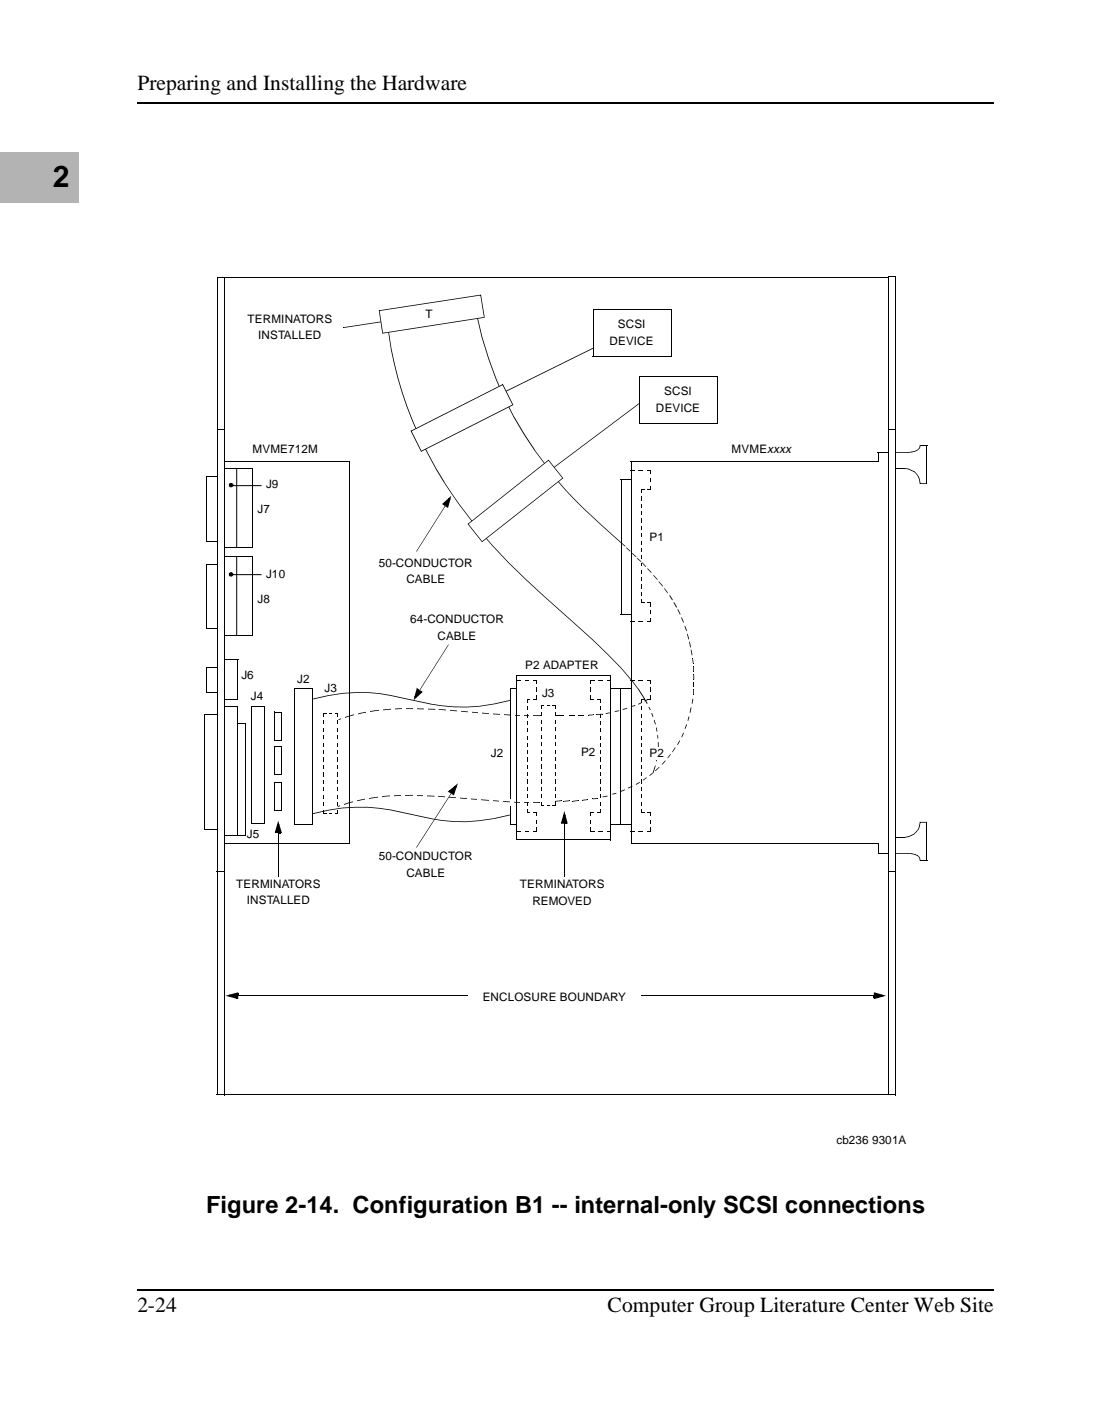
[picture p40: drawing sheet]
<svg xmlns="http://www.w3.org/2000/svg" width="181mm" height="229mm" viewBox="0 0 181 229" stroke-linecap="round" stroke-linejoin="round" font-family="sans-serif">
<defs><g id="words">
<text font-size="4.9" x="8.6" y="30.5">2</text>
<text font-size="3.9" x="33.6" y="197.9">Figure 2-14. Configuration B1 -- internal-only SCSI connections</text>
<g font-size="3.5">
<text x="22.4" y="14.7">Preparing and Installing the Hardware</text>
<text x="22.4" y="214.1">2-24</text>
<text x="99.2" y="214.1">Computer Group Literature Center Web Site</text>
</g>
<g font-size="1.9">
<text x="40.4" y="52.7">TERMINATORS</text>
<text x="69.4" y="51.9">T</text>
<text x="100.8" y="53.6">SCSI</text>
<text x="42.1" y="55.4">INSTALLED</text>
<text x="99.5" y="56.2">DEVICE</text>
<text x="108.4" y="64.5">SCSI</text>
<text x="107" y="67.2">DEVICE</text>
<text x="41.2" y="74">MVME712M</text>
<text x="119.4" y="74">MVMExxxx</text>
<text x="42" y="83.6">J7</text>
<text x="43.4" y="79.6">J9</text>
<text x="106" y="88.3">P1</text>
<text x="43.4" y="94.3">J10</text>
<text x="61.8" y="92.5">50-CONDUCTOR</text>
<text x="66.3" y="95.2">CABLE</text>
<text x="42" y="98.5">J8</text>
<text x="66.9" y="101.7">64-CONDUCTOR</text>
<text x="71.4" y="104.3">CABLE</text>
<text x="39.4" y="110.9">J6</text>
<text x="48.5" y="111.5">J2</text>
<text x="52.9" y="112.9">J3</text>
<text x="85.7" y="109.1">P2 ADAPTER</text>
<text x="88.5" y="113.8">J3</text>
<text x="41" y="114.3">J4</text>
<text x="80.1" y="123.4">J2</text>
<text x="94.8" y="123.4">P2</text>
<text x="106" y="123.5">P2</text>
<text x="40.3" y="136.8">J5</text>
<text x="61.8" y="140.4">50-CONDUCTOR</text>
<text x="66.3" y="143">CABLE</text>
<text x="38.5" y="144.9">TERMINATORS</text>
<text x="40.3" y="147.5">INSTALLED</text>
<text x="84.9" y="144.9">TERMINATORS</text>
<text x="86.9" y="147.6">REMOVED</text>
<text x="78.8" y="163.3">ENCLOSURE BOUNDARY</text>
<text x="136.5" y="186.7">cb236 9301A</text>
</g>
</g></defs>
<path d="M22.3 16.7l.1 .2zM162.2 16.7v.2zM22.3 210.4l.1 .2zM162.2 210.4v.2z" fill="#000"/>
<path d="M22.4 16.8h139.8M22.4 210.5h139.8" fill="none" stroke="#000" stroke-width=".17"/>
<g fill="#fff">
<path d="M-.1 10.8h12.9v12.7h-12.9z"/>
<path d="M-.1 23.5h12.9v12.7h-12.9z"/>
<path d="M-.1 24.9h12.9v9.9h-12.9z"/>
</g>
<g fill="#b3b3b3">
<path d="M-.1 24.9h12.9v7.6h-12.9z"/>
<path d="M-.1 24.9h13v.6h-13z"/>
<path d="M12.4 24.9h.5v8.2h-.5z"/>
<path d="M-.1 32h13v1.1h-13z"/>
</g>
<g fill="#fff">
<path d="M-.1 36.2h12.9v12.7h-12.9z"/>
<path d="M-.1 48.9h12.9v12.7h-12.9z"/>
<path d="M-.1 61.6h12.9v12.7h-12.9z"/>
<path d="M-.1 74.3h12.9v12.7h-12.9z"/>
<path d="M-.1 87h12.9v12.7h-12.9z"/>
<path d="M-.1 99.7h12.9v12.7h-12.9z"/>
<path d="M-.1 112.4h12.9v12.7h-12.9z"/>
<path d="M-.1 125.1h12.9v12.7h-12.9z"/>
<path d="M-.1 137.8h12.9v12.7h-12.9z"/>
<path d="M-.1 150.5h12.9v12.7h-12.9z"/>
<path d="M-.1 163.2h12.9v12.7h-12.9z"/>
<path d="M-.1 175.9h12.9v12.7h-12.9z"/>
<path d="M-.1 188.6h12.9v12.7h-12.9z"/>
<path d="M-.1 201.3h12.9v12.7h-12.9z"/>
</g>
<path d="M83.2 112.4h1.1v22.1h-1.1z" fill-rule="evenodd" fill="#fff"/>
<path d="M83.2 112.3h1.1v.2h-1.1zM84.3 112.3v.2zM83.2 134.4h1.1v.2h-1.1zM84.3 134.4v.2z" fill="#000"/>
<path d="M83.3 112.4v22.2" fill="none" stroke="#000" stroke-width=".16"/>
<path d="M35.5 75.3h21.5v62.2h-21.5z" fill="#fff"/>
<path d="M35.5 75.4h21.6M35.5 75.3v62.3M57.1 75.3v62.4M33.3 116.6h2.4M33.4 116.6v18.7M35.7 116.6v18.8M33.3 135.4h2.4M35.4 137.6h21.6" fill="none" stroke="#000" stroke-width=".16"/>
<path d="M89.8 76.6l.2 .1zM89.9 76.6l16.9-12.7 .1 .1-16.9 12.7zM106.9 63.8v.2z" fill="#000"/>
<path d="M104.4 61.4h12.6v7.6h-12.6z" fill="#fff"/>
<g fill="none" stroke="#000" stroke-width=".16">
<path d="M35.6 45.3h110.6M35.6 45.2v133.4M146.1 45.3v133.4M33.7 77.8h2.9M33.7 77.7v10.6M36.5 77.8v10.5M104.3 69.1h12.8M104.4 61.4h12.8M104.4 61.4v7.7M117.1 61.4v7.8M145.3 76.4h2.4M145.3 73.8v2.6"/>
<path d="M151.3 72.6v6.3M33.7 88.3h2.8M33.7 113h2.8M33.7 109h2.9M33.7 108.9v4.1M36.5 109v4.1M145.3 136.6h2.4M145.3 136.6v2.7M151.3 134.1v6.3M35.5 178.6h110.6"/>
</g>
<path d="M56.1 53.4v.1zM56.1 53.4l8.3-1.3v.1l-8.3 1.3zM64.4 52.1l.1 .1zM97.7 56.3l.1 .1zM82.3 63.9l.1 .1zM82.4 63.9l15.3-7.6v.1l-15.3 7.6zM145.3 73.8h2.8v.1v-.1l.6-.1 .1 .1-.1-.1 .6-.1v.1v-.1l.5-.2h-.1l.3-.3h.1h-.1l.1-.5 .1 .1-.1 .4-.4 .4h.1l-1 .3-3.5 .1zM150.1 72.6h1.2v.1h-1.2zM147.7 76.4l.7 .1 .4 .2-.1 .1 .1-.1a2.09 2.09 0 0 1 1.1 1.1l.3 1.1h-.1l1.1-.1v.1h-1.1l-.1-.7 .1-.1-.1 .1-.2-.4 .1-.1-.1 .1-.3-.5h.1h-.1l-.3-.3v-.1v.1l-.9-.4 .1-.1-.1 .1-.6-.1zM145.3 139.2h3.4a2.05 2.05 0 0 1 1.4 .7l.1 .5-.1 .1-.1-.5 .1-.1-.1 .1-.3-.3 .1-.1v.1l-.5-.2v-.1v.1l-.6-.1 .1-.2-.1 .2-.6-.1v-.1v.1h-2.8zM150.1 134.1h1.1v.1h-1.1h.1l-.3 1.2 .1-.1-.8 .9v-.1l-.4 .3-.1-.2 .1 .2-.4 .2-.7 .1v-.1l.6-.2 .1 .2-.1-.2 .9-.4v.1v-.1l.3-.3 .1 .1-.1-.1 .3-.4 .1 .1-.1-.1 .2-.4h.1h-.1zM150.1 140.3h1.2v.2h-1.2z" fill="#000"/>
<path d="M103 75.3h40.3v-1.5h2.7v65.4h-2.7v-1.7h-40.3z" fill-rule="evenodd" fill="#fff"/>
<path d="M102.9 75.4h40.4M103 75.3v62.3M143.2 73.8h2.8M146 73.8v65.4M103 137.6h40.4M143.3 139.2h2.8" fill="none" stroke="#000" stroke-width=".16"/>
<path d="M143.2 73.8h.2v1.6h-.2zM143.2 137.5h.2v1.8h-.2z" fill="#000"/>
<path d="M145 45.2h1.1v133.4h-1.1z" fill="#fff"/>
<g fill="#000">
<path d="M63.1 51.9h.1zM63.1 51.9h.1a61.4 61.4 0 0 0 8.1 24.8l1.2 1.9a84.1 84.1 0 0 0 16.1 18.5 172 172 0 0 1 12.8 11.8 22.6 22.6 0 0 1 5.7 9.4 13.7 13.7 0 0 1 .3 5.1h-.2l.2-1.4-.2-2.4a17.9 17.9 0 0 0-4-8.3 83 83 0 0 0-9.2-9.2 140.7 140.7 0 0 1-16.3-16.1 63.4 63.4 0 0 1-14.6-34.1zM77.7 51.2h.1zM77.7 51.3l.1-.1a62.6 62.6 0 0 0 6.1 16.8l1.7 2.8-.2 .1a60 60 0 0 1-7.7-19.6zM145 45.1h1.2v.2h-1.2zM85.4 70.9l.2-.1 1.7 2.6-.1 .1zM87.2 73.5l.1-.1 1.8 2.4-.1 .1zM89.1 75.8l-.1 .1zM89.7 76.8h.1zM89.7 76.9l.1-.1a43.4 43.4 0 0 0 5.3 6v.1a43.4 43.4 0 0 1-5.4-6zM101.3 78.1h1.7v.1h-1.7zM103 78.1v.1z"/>
<path d="M95.1 82.8l3.2 2.9-.1 .1-3.1-2.9zM98.2 85.8l.1-.1 3.1 2.9zM101.4 88.6h.1zM101.5 88.6l.5 .5v.1l-.6-.5zM102 89.1v.1zM102.2 89.4h.1zM102.2 89.4h.1l.5 .5v.1zM102.8 90l.1-.1zM103.2 90.2l-.1 .1zM103.2 90.3l.6 .5-.1 .1-.6-.6zM103.7 90.9l.2-.1zM104 91l-.1 .1z"/>
<path d="M103.9 91.1h.1l.6 .5h-.1zM104.6 91.6v.1zM104.7 91.8h.1zM104.8 91.9v-.1l.6 .6-.1 .1zM105.3 92.5h.2zM105.6 92.8l.1-.1zM105.7 92.7l.6 .7-.1 .1-.6-.7zM106.3 93.4v.1zM106.6 93.9l.1-.1zM106.6 93.9l.1-.1 .6 .7-.1 .1zM107.3 94.5l-.1 .1zM107.5 95l.1-.1z"/>
<path d="M107.6 94.9l.6 .7-.1 .1-.6-.7zM108.2 95.6l-.1 .1zM108.4 96v.1zM108.5 96l.5 .7-.1 .1-.5-.7zM109 96.7l-.1 .1zM109.2 97.2h.2zM109.2 97.2h.2l.4 .6-.1 .1zM109.7 97.9h.1zM109.9 98.3h.1zM109.9 98.4l.1-.1 .5 .7-.2 .1zM110.3 99.1h.2zM110.5 99.4h.2z"/>
<path d="M110.5 99.5l.2-.1 .4 .8h-.2zM88.3 115.1h.2zM88.3 115.6l.2 .1zM88.3 115.1h.2v.5h-.2zM88.3 116.3h.2zM88.3 116.8h.2zM88.3 116.3h.2v.5h-.2zM88.3 117.5l.2 .1zM88.3 118l.2 .1zM88.3 117.6h.2v.4h-.2zM88.3 118.7l.2 .1zM88.3 119.2l.2 .1z"/>
<path d="M88.3 118.8h.2v.4h-.2zM88.3 119.9l.2 .1zM88.3 120h.2v.4h-.2zM88.3 115l.1 .1zM88.4 115h.3v.1h-.3zM88.7 115v.1zM89.3 115v.1zM89.3 115h.3v.1h-.3zM89.6 115l.1 .1zM90.2 115v.1zM90.2 115h.4v.1h-.4zM90.5 115.1h.2z"/>
<path d="M90.5 115.6l.2 .1zM90.5 115.1h.2v.5h-.2zM90.5 116.3h.2zM90.5 116.8h.2zM90.5 116.3h.2v.5h-.2zM90.5 117.5l.2 .1zM90.5 118l.2 .1zM90.5 117.6h.2v.4h-.2zM90.5 118.7l.2 .1zM90.5 119.2l.2 .1zM90.5 118.8h.2v.4h-.2zM90.5 119.9l.2 .1z"/>
<path d="M90.5 120h.2v.4h-.2zM90.6 115v.1zM94.4 116.6l.1 .2zM94.5 116.6h.8v.2h-.8zM95.3 116.6v.2zM96 116.6l.1 .2zM96.4 111h.1zM96.4 111.5h.1zM96.4 111h.1v.5h-.1zM96.4 112.2l.1 .1zM96.4 112.8h.1zM96.4 112.3h.1v.5h-.1z"/>
<path d="M96.4 113.5l.1 .1zM96.4 114.1h.1zM96.4 113.6h.1v.5h-.1zM96.4 110.9v.1zM96.4 114v.2zM96.4 110.9h.5v.1h-.5zM96.4 114h.4v.2h-.4zM96.7 116.6l.1 .1zM96.1 116.6h.6v.1l-.6 .1zM96.8 114l.1 .2zM96.9 110.9l.1 .1zM97.4 116.5v.2z"/>
<path d="M97.4 114l.1 .2zM97.5 114h.4v.2h-.4zM97.7 110.9v.1zM97.7 110.9h.6v.1h-.6zM97.8 114.1l.2 .1zM97.8 114.6h.2zM97.8 114.2h.2v.4h-.2zM97.8 115.3l.2 .1zM97.8 115.8l.2 .1zM97.8 115.4h.2v.4h-.2zM97.8 116.5h.2zM97.8 117h.2z"/>
<path d="M97.8 116.5h.2v.5h-.2zM97.8 117.7h.2zM97.8 118.2h.2zM97.8 117.7h.2v.5h-.2zM97.8 118.9l.2 .1zM97.8 119.4h.2zM97.8 119h.2v.4h-.2zM97.9 114v.2zM98.3 110.9v.1zM98.3 116.5l.1 .1zM97.4 116.5h.9v.1l-.9 .1zM98.8 116.4l.1 .1z"/>
<path d="M99 110.9l.1 .1zM99.1 110.9h.5v.1h-.5zM99.5 116.2v.2zM98.9 116.4l.6-.2v.2l-.6 .1zM99.6 112.2v.1zM99.6 110.9v.1zM99.6 112.2h1.8v.1h-1.8zM100.3 116l.1 .2zM101 115.9l.1 .1zM100.3 116l.7-.1v.1l-.6 .2zM101.2 112.2h1.7v.1h-1.7zM101.3 100.2h1.7v.1h-1.7z"/>
<path d="M101.6 115.7l.1 .1zM102.3 115.5l.1 .2zM101.6 115.7l.7-.2v.2l-.6 .1zM102.9 112.2l.1 .1zM102.9 110.9l.1 .1zM103 100.2v.1zM103 110.9h.5v.1h-.5zM103.1 115.2l.1 .1zM103.5 110.9v.1zM103.6 115.1l.1 .1zM103.1 115.2l.5-.1v.1l-.4 .1zM104.1 114.8l.1 .2z"/>
<path d="M104.2 110.9l.1 .1zM104.3 110.9h.5v.1h-.5zM104.6 114.1l.2 .1zM104.6 114.6h.2zM104.6 114.2h.2v.4h-.2zM104.6 115.3l.2 .1zM104.6 115.8l.2 .1zM104.6 115.4h.2v.4h-.2zM104.6 116.5h.2zM104.6 117h.2zM104.6 116.5h.2v.5h-.2zM104.6 117.7h.2z"/>
<path d="M104.6 118.2h.2zM104.6 117.7h.2v.5h-.2zM104.6 118.9l.2 .1zM104.6 119.4h.2zM104.6 119h.2v.4h-.2zM104.6 114l.1 .2zM104.7 114h.4v.2h-.4zM104.7 114.6l.1 .1zM104.2 114.8l.5-.2v.1l-.5 .3zM104.8 110.9l.1 .1zM105.1 114v.2zM105.1 114.3l.1 .2z"/>
<path d="M105.6 110.9v.1zM105.6 110.9h.5v.1h-.5zM105.6 114.1l.1 .2zM105.2 114.3l.4-.2v.2l-.4 .2zM105.7 114v.2zM105.7 114h.4v.2h-.4zM106.1 111h.2zM106.1 111.5h.2zM106.1 111h.2v.5h-.2zM106.1 112.2l.2 .1zM106.1 112.8h.2zM106.1 112.3h.2v.5h-.2z"/>
<path d="M106.1 113.5l.2 .1zM106.1 114.1h.2zM106.1 113.6h.2v.5h-.2zM106.1 110.9l.1 .1zM106.1 114l.1 .2zM110.9 100.2h.2zM111.1 100.7h.2zM111.1 100.8l.2-.1 .3 .8-.1 .1zM111.5 101.6l.1-.1zM111.5 119.5l.1 .1zM111.5 119.6h.1l-.3 .7-.1-.1zM111.7 102.1h.1z"/>
<path d="M111.7 102.2l.1-.1 .3 .8-.1 .1zM111.7 118.9l.2 .1zM112 103l.1-.1zM112 118.1l.1 .1zM112 118.2h.1l-.2 .7h-.2zM112.1 103.5l.1-.1zM112.1 103.5h.1l.3 .8h-.2zM112.2 117.6h.1zM112.3 104.3h.2zM112.4 116.9l.1 .1zM112.4 116.9l.1 .1-.2 .6h-.1zM112.5 104.7h.1z"/>
<path d="M112.5 104.8l.1-.1 .2 .9h-.2zM112.5 116.2l.2 .1zM112.6 105.6h.2zM112.7 106h.1zM112.7 106.1l.1-.1 .2 .8-.1 .1zM112.7 115.4l.1 .1zM112.7 115.4l.1 .1-.1 .8-.2-.1zM113 107.4h.1zM112.9 106.9l.1-.1zM112.9 114.8h.1zM113 108.2h.2zM113 107.4h.1l.1 .8h-.2z"/>
<path d="M113.1 108.7l.1 .1zM113.1 113.4h.1zM113.1 109.6h.2zM113.1 110l.2 .1zM113.1 112.6h.2zM113 114l.1 .1zM113 114l.1 .1-.1 .7h-.1zM113.2 110.8l.1 .1zM113.2 111.3l.1 .1zM113.2 112.1h.1zM113.2 111.4h.1v.7h-.1zM113.1 108.8h.1l.1 .8h-.2z"/>
<path d="M113.1 110.1h.2v.7h-.1zM113.1 112.6h.2l-.1 .8h-.1zM88.3 120.4l.2 .1zM88.3 121.2h.2zM88.3 121.7h.2zM88.3 121.2h.2v.5h-.2zM88.3 122.4h.2zM88.3 122.9h.2zM88.3 122.4h.2v.5h-.2zM88.3 123.6h.2zM88.3 124.1l.2 .1zM88.3 123.6h.2v.5h-.2z"/>
<path d="M88.3 124.8h.2zM88.3 125.3h.2zM88.3 124.8h.2v.5h-.2zM88.3 127.3h.2zM88.3 127.8h.2zM88.3 127.3h.2v.5h-.2zM88.3 129.7h.2zM88.3 130.2h.2zM88.3 129.7h.2v.5h-.2zM88.3 126l.2 .1zM88.3 126.5l.2 .1zM88.3 126.1h.2v.4h-.2z"/>
<path d="M88.3 128.4l.2 .1zM88.3 128.9l.2 .1zM88.3 128.5h.2v.4h-.2zM88.3 130.9h.2zM88.3 131.4h.2zM88.3 130.9h.2v.5h-.2zM88.3 131.4l.1 .1zM88.4 131.4h.3v.1h-.3zM88.7 131.4v.1zM89.3 131.4v.1zM89.3 131.4h.3v.1h-.3zM89.6 131.4l.1 .1z"/>
<path d="M90.2 131.4v.1zM90.2 131.4h.4v.1h-.4zM90.5 120.4l.2 .1zM90.5 121.2h.2zM90.5 121.7h.2zM90.5 121.2h.2v.5h-.2zM90.5 122.4h.2zM90.5 122.9h.2zM90.5 122.4h.2v.5h-.2zM90.5 123.6h.2zM90.5 124.1l.2 .1zM90.5 123.6h.2v.5h-.2z"/>
<path d="M90.5 124.8h.2zM90.5 125.3h.2zM90.5 124.8h.2v.5h-.2zM90.5 127.3h.2zM90.5 127.8h.2zM90.5 127.3h.2v.5h-.2zM90.5 129.7h.2zM90.5 130.2h.2zM90.5 129.7h.2v.5h-.2zM90.5 126l.2 .1zM90.5 126.5l.2 .1zM90.5 126.1h.2v.4h-.2z"/>
<path d="M90.5 128.4l.2 .1zM90.5 128.9l.2 .1zM90.5 128.5h.2v.4h-.2zM90.5 130.9h.2zM90.5 131.4h.2zM90.5 130.9h.2v.5h-.2zM90.6 131.4v.1zM93.4 130.7l.1 .1zM94.4 130.6l.1 .1zM93.5 130.7l.9-.1v.1l-.9 .1zM95 130.5l.1 .1zM95.8 130.4l.1 .2z"/>
<path d="M95.1 130.5l.7-.1v.2h-.7zM96.4 132.6h.1zM96.4 133.1h.1zM96.4 132.6h.1v.5h-.1zM96.4 133.9h.1zM96.4 134.4h.1zM96.4 133.9h.1v.5h-.1zM96.4 135.1h.1zM96.4 135.6l.1 .1zM96.4 135.1h.1v.5h-.1zM96.4 132.5v.2zM96.4 135.5v.2z"/>
<path d="M96.4 132.5h.4v.2h-.4zM96.4 135.5h.5v.2h-.5zM96.7 130.3v.1zM96.8 132.5l.1 .2zM96.9 135.5l.1 .2zM97.4 132.5l.1 .2zM97.5 132.5h.4v.2h-.4zM97.5 130.2v.1zM96.7 130.3l.8-.1v.1l-.8 .1zM97.7 135.5v.2zM97.7 135.5h.6v.2h-.6zM97.8 120.1h.2z"/>
<path d="M97.8 120.6h.2zM97.8 120.1h.2v.5h-.2zM97.8 121.3h.2zM97.8 121.8h.2zM97.8 121.3h.2v.5h-.2zM97.8 122.5h.2zM97.8 123h.2zM97.8 122.5h.2v.5h-.2zM97.8 123.7h.2zM97.8 124.2h.2zM97.8 123.7h.2v.5h-.2zM97.8 126.1h.2z"/>
<path d="M97.8 126.6h.2zM97.8 126.1h.2v.5h-.2zM97.8 128.4l.2 .1zM97.8 128.9l.2 .1zM97.8 128.5h.2v.4h-.2zM97.8 130.8l.2 .1zM97.8 131.4h.2zM97.8 130.9h.2v.5h-.2zM97.8 124.9h.2zM97.8 125.4h.2zM97.8 124.9h.2v.5h-.2zM97.8 127.3h.2z"/>
<path d="M97.8 127.8h.2zM97.8 127.3h.2v.5h-.2zM97.8 129.7h.2zM97.8 130.2h.2zM97.8 129.7h.2v.5h-.2zM97.8 132l.2 .1zM97.8 132.5l.2 .1zM97.8 132.1h.2v.4h-.2zM97.9 132.5v.2zM98.3 135.5v.2zM98.3 130l.1 .1zM99 135.5l.1 .2z"/>
<path d="M99.1 135.5h.5v.2h-.5zM99.1 129.8l.1 .2zM98.4 130l.7-.2v.2l-.7 .1zM99.6 134.4v.1zM99.6 135.5v.2zM99.6 134.4h1.7v.1h-1.7zM99.9 129.5l.1 .2zM100.5 129.4l.1 .1zM99.9 129.5l.6-.1 .1 .1-.6 .2zM101.2 129.1v.1zM101.3 134.4h1.6v.1h-1.6zM101.9 128.8l.1 .1z"/>
<path d="M101.2 129.1l.7-.3 .1 .1-.8 .3zM102.5 128.5v.1zM102.9 134.4l.1 .1zM102.9 135.5l.1 .2zM103 135.5h.5v.2h-.5zM103.1 128.2l.1 .2zM102.5 128.5l.6-.3 .1 .2-.7 .2zM103.5 135.5v.2zM103.7 127.9l.1 .2zM104.2 135.5l.1 .2zM104.3 135.5h.5v.2h-.5zM104.4 127.6l.1 .1z"/>
<path d="M103.8 127.9l.6-.3v.1l-.6 .4zM104.6 120.1h.2zM104.6 120.6h.2zM104.6 120.1h.2v.5h-.2zM104.6 121.3h.2zM104.6 121.8h.2zM104.6 121.3h.2v.5h-.2zM104.6 122.5h.2zM104.6 123h.2zM104.6 122.5h.2v.5h-.2zM104.6 123.7h.2zM104.6 124.2h.2z"/>
<path d="M104.6 123.7h.2v.5h-.2zM104.6 126.1h.2zM104.6 126.6h.2zM104.6 126.1h.2v.5h-.2zM104.6 128.4l.2 .1zM104.6 128.9l.2 .1zM104.6 128.5h.2v.4h-.2zM104.6 130.8l.2 .1zM104.6 131.4h.2zM104.6 130.9h.2v.5h-.2zM104.6 124.9h.2zM104.6 125.4h.2z"/>
<path d="M104.6 124.9h.2v.5h-.2zM104.6 127.3h.2zM104.6 127.8h.2zM104.6 127.3h.2v.5h-.2zM104.6 129.7h.2zM104.6 130.2h.2zM104.6 129.7h.2v.5h-.2zM104.6 132l.2 .1zM104.6 132.5l.2 .1zM104.6 132.1h.2v.4h-.2zM104.6 132.5l.1 .2zM104.7 132.5h.4v.2h-.4z"/>
<path d="M104.8 135.5l.1 .2zM104.9 127.3h.1zM105.1 132.5v.2zM105.5 126.8v.2zM104.9 127.3l.5-.4 .1 .1-.5 .3zM105.6 135.5v.2zM105.6 135.5h.5v.2h-.5zM105.7 132.5v.2zM105.7 132.5h.4v.2h-.4zM106 126.5v.1zM106.1 132.6h.2zM106.1 133.1h.2z"/>
<path d="M106.1 132.6h.2v.5h-.2zM106.1 133.9h.2zM106.1 134.4h.2zM106.1 133.9h.2v.5h-.2zM106.1 135.1h.2zM106.1 135.6l.2 .1zM106.1 135.1h.2v.5h-.2zM106.1 132.5l.1 .2zM106.1 135.5l.1 .2zM106.5 126.1h.2zM106 126.5l.5-.4h.1l-.5 .5zM106.5 126l.2 .1z"/>
<path d="M106.9 125.8h.1zM107 124.7h.1l-.4 1.4-.2-.1zM107.2 123.4h.2l-.3 1.3h-.1zM107.5 125.2h.1zM106.9 125.7l.6-.5 .1 .1-.6 .5zM108 124.7l.1 .1zM108.5 124.1l.1 .1zM108.5 124.1l.1 .1-.5 .6-.1-.1zM108.9 123.6l.1 .1zM109.4 123.1h.1zM109.4 123.1l-.4 .6-.1-.1zM109.7 122.7h.1z"/>
<path d="M110.1 122h.2zM110.1 122l.1 .1-.4 .6-.1-.1zM110.5 121.5l.1 .1zM110.8 120.8l.2 .1zM110.8 120.9h.2l-.4 .6h-.1zM111.2 120.2l.1 .1zM145 178.6h1.1v.1h-1.1z"/>
</g>
<g fill="none" stroke="#000" stroke-width=".16">
<path d="M145 45.1v133.5M146.1 45.2v133.5M36.4 76.4h4.8M36.4 76.4v13M41.1 76.4v13M101.3 78.1v22.2M36.3 89.4h4.8M36.2 114.1h2.6M36.2 107.6h2.7M36.2 107.5v6.5M38.8 107.6v6.5M84.3 110.2h15.4"/>
<path d="M84.3 110.1v26.9M99.6 110.1v27M101.3 112.3v22.2M84.2 137h15.4"/>
</g>
<path d="M96.8 50.5h12.6v7.6h-12.6z" fill="#fff"/>
<path d="M96.7 58.2h12.8M96.8 50.5h12.8M96.8 50.5v7.7M109.5 50.5v7.7" fill="none" stroke="#000" stroke-width=".16"/>
<path d="M98.4 52.3h9.3v4.7h-9.3z" fill="#fff"/>
<g fill="#000">
<path d="M102.9 76.7l.1 .1zM103 76.7h.5v.1h-.5zM103.5 76.7v.1zM104.2 76.7l.1 .1zM104.3 76.7h.5v.1h-.5zM104.6 79.9h.2zM104.6 79.9h.2v.5h-.2zM104.6 79.8l.1 .2zM104.7 79.8h.4v.2h-.4zM104.8 76.7l.1 .1zM105.1 79.8v.2zM105.6 76.7v.1z"/>
<path d="M105.6 76.7h.5v.1h-.5zM105.7 79.8v.2zM105.7 79.8h.4v.2h-.4zM106.1 76.7h.2zM106.1 77.3h.2zM106.1 76.7h.2v.6h-.2zM106.1 78l.2 .1zM106.1 78.6h.2zM106.1 78.1h.2v.5h-.2zM106.1 79.3l.2 .1zM106.1 79.9h.2zM106.1 79.4h.2v.5h-.2z"/>
<path d="M106.1 76.7l.1 .1zM106.1 79.8l.1 .2zM104.6 80.4h.2zM104.6 81.1h.2zM104.6 81.6h.2zM104.6 81.1h.2v.5h-.2zM104.6 82.3h.2zM104.6 82.8h.2zM104.6 82.3h.2v.5h-.2zM104.6 83.5h.2zM104.6 84h.2zM104.6 83.5h.2v.5h-.2z"/>
<path d="M104.6 84.7h.2zM104.6 85.2h.2zM104.6 84.7h.2v.5h-.2zM104.6 85.8l.2 .1zM104.6 86.4h.2zM104.6 85.9h.2v.5h-.2zM104.6 87.1h.2zM104.6 87.5l.2 .1zM104.6 87.1h.2v.4h-.2zM104.6 88.3h.2zM104.6 88.8h.2zM104.6 88.3h.2v.5h-.2z"/>
<path d="M104.6 89.4l.2 .1zM104.6 90h.2zM104.6 89.5h.2v.5h-.2zM104.6 91.9h.2zM104.6 92.3l.2 .1zM104.6 91.9h.2v.4h-.2zM104.6 94.2l.2 .1zM104.6 94.7l.2 .1zM104.6 94.3h.2v.4h-.2zM104.6 96.6l.2 .1zM104.6 97.1l.2 .1zM104.6 96.7h.2v.4h-.2z"/>
<path d="M104.6 90.6l.2 .1zM104.6 91.1l.2 .1zM104.6 90.7h.2v.4h-.2zM104.6 93l.2 .1zM104.6 93.6h.2zM104.6 93.1h.2v.5h-.2zM104.6 95.4l.2 .1zM104.6 95.9l.2 .1zM104.6 95.5h.2v.4h-.2zM104.6 97.8l.2 .1zM104.6 98.3l.2 .1zM104.6 97.9h.2v.4h-.2z"/>
<path d="M104.6 98.3l.1 .1zM104.7 98.3h.4v.1h-.4zM105.1 98.3v.1zM105.7 98.3v.1zM105.7 98.3h.4v.1h-.4zM106.1 98.4h.2zM106.1 98.9h.2zM106.1 98.4h.2v.5h-.2zM106.1 99.6h.2zM106.1 99.6h.2v.6h-.2zM106.1 98.3l.1 .1zM102.9 101.3l.1 .2z"/>
<path d="M103 101.3h.5v.2h-.5zM103.5 101.3v.2zM104.2 101.3l.1 .2zM104.3 101.3h.5v.2h-.5zM104.8 101.3l.1 .2zM105.6 101.3v.2zM105.6 101.3h.5v.2h-.5zM106.1 100.2h.2zM106.1 100.9h.2zM106.1 101.4h.2zM106.1 100.9h.2v.5h-.2zM106.1 101.3l.1 .2z"/>
<path d="M38.5 162.1h.4v.4h-.4zM38.8 162.4l.1 .2zM36.8 162.5l2.1-.6-.1 .4-1.3 .3-.1-.3 1.4 .3-.1 .4-.2-.2v-.3h.4v.5zM76.3 162.4v.2zM104.7 162.4l.1 .2zM142.6 162.4v.2zM142.6 161.9l2 .6-2 .5 .1-.4 1.2-.3 .1 .3-1.3-.3 .1-.3 .1 .1v.4h-.3zM142.6 162.5h.3v.3h-.3z"/>
</g>
<path d="M37.5 162.5l1.2-.4v.7zM142.8 162.1l1.2 .4-1.2 .3z" fill="#000"/>
<path d="M38.9 162.5h37.4M104.8 162.5h37.8" fill="none" stroke="#000" stroke-width=".16"/>
<g fill="#fff">
<path d="M83.3 143.7h16.9v5.1h-16.9z"/>
<path d="M37.7 143.6h15.4v5.1h-15.4z"/>
</g>
<path d="M45.4 133.9l.6 2-.4-.1-.4-1.2 .4-.1-.4 1.3-.3-.1 .2-.1h.3v.3h-.6zM45.4 135.6h.4v.3h-.4z" fill="#000"/>
<path d="M45.4 134.5l.4 1.3h-.7z" fill="#000"/>
<path d="M45.4 135.9v7.1" fill="none" stroke="#000" stroke-width=".16"/>
<path d="M60 91.2h18.9v5.1h-18.9z" fill="#fff"/>
<path d="M67.9 90h.1zM72.6 82.6h.1l-4.7 7.4h-.1zM72.6 82.5l.1 .1zM72.2 82.3l1.4-1.4-.5 2-.3-.3 .4-1.2h.3l-1 1-.2-.3 .5 .2-.2 .3zM72.8 82.3l.3 .2-.2 .3-.3-.2z" fill="#000"/>
<path d="M72.4 82.3l.9-.9-.3 1.2z" fill="#000"/>
<path d="M38.8 51.4h16.9v5.1h-16.9z" fill="#fff"/>
<path d="M35.4 70l.1 .1zM35.5 70h1v.1h-1zM36.5 70v.1zM145.1 70v.1zM145.1 70h1v.1h-1zM146.1 70l.1 .1zM35.4 142.1l.1 .1zM35.5 142.1h1v.1h-1zM36.5 142.1v.1zM144.9 142.1l.1 .1zM145 142.1h1.1v.1h-1.1zM146.1 142.1l.1 .1z" fill="#000"/>
<g fill="#fff">
<path d="M106 63.2h9.3v5.1h-9.3z"/>
<path d="M104.8 115.4l.2-.2 .3 .5-.3 .1z"/>
<path d="M106.2 114.5l.2-.1 .3 .4-.2 .2z"/>
<path d="M105 115.2l1.2-.7 .3 .5-1.2 .7z"/>
<path d="M105.2 116.4l.2-.1 .2 .5-.2 .1z"/>
<path d="M106.7 115.6l.2-.2 .2 .5-.2 .1z"/>
<path d="M105.4 116.3l1.3-.7 .2 .4-1.3 .8z"/>
<path d="M105.7 117.5l.2-.2 .3 .5-.2 .1z"/>
<path d="M107.2 116.6l.2-.1 .3 .5-.2 .1z"/>
<path d="M105.9 117.3l1.3-.7 .3 .5-1.3 .7z"/>
<path d="M106.1 118.7l.2-.1 .2 .4-.2 .2z"/>
<path d="M107.5 117.9l.2-.1 .3 .4-.2 .2z"/>
<path d="M106.3 118.6l1.2-.7 .3 .5-1.3 .6z"/>
<path d="M106.4 122.5l.1 .1z"/>
<path d="M107.8 121.7v.2z"/>
<path d="M106.5 122.5l1.3-.8v.2l-1.3 .7z"/>
<path d="M106.2 119.9l.2-.1 .3 .5-.2 .1z"/>
<path d="M107.7 119.1l.2-.1 .3 .5-.2 .1z"/>
<path d="M106.4 119.8l1.3-.7 .3 .5-1.3 .7z"/>
<path d="M106.1 121.2l.3-.1 .2 .4-.2 .2z"/>
<path d="M107.6 120.4l.2-.2 .3 .5-.2 .1z"/>
<path d="M106.4 121.1l1.2-.7 .3 .4-1.3 .7z"/>
<path d="M106.6 123.7h.1z"/>
<path d="M107.9 122.9l.1 .1z"/>
<path d="M106.7 123.6l1.2-.7 .1 .1-1.3 .7z"/>
<path d="M105.8 125l.2-.2 .3 .5-.2 .1z"/>
<path d="M107.2 124.2l.3-.2 .2 .5-.2 .1z"/>
<path d="M106 124.8l1.2-.6 .3 .4-1.2 .7z"/>
<path d="M105.5 122h3.1v1.9h-3.1z"/>
<path d="M105.5 121.9h3.2v.1h-3.2z"/>
<path d="M108.6 122h.1v2h-.1z"/>
<path d="M105.5 123.9h3.1v.1h-3.1z"/>
<path d="M105.5 121.9h.1v2h-.1z"/>
</g>
<path d="M67.1 70.3l14.9-7.6 1.7 3.3-15 7.6z" fill="#fff"/>
<path d="M67 70.3l15.1-7.7 1.7 3.5h-.2l-1.6-3.3 .1-.1-15 7.7v-.1l1.7 3.3-.1 .1zM68.7 73.6l15-7.6v.1l-15 7.6z" fill="#000"/>
<path d="M76.4 85.5l13.1-10.4 2.3 2.9-13.1 10.4z" fill="#fff"/>
<path d="M78.6 88.3l13.2-10.3 .1 .1-13.2 10.4zM76.3 85.5l13.2-10.5 2.4 3-.1 .1-2.3-3h.1l-13.2 10.5-.1-.1 2.4 2.8-.1 .1z" fill="#000"/>
<path d="M61.9 50.7l16.5-2.6 .6 3.7-16.6 2.6z" fill="#fff"/>
<g fill="#000">
<path d="M61.9 50.6l16.6-2.5 .6 3.7-.1 .1v-.1l-.6-3.7h.1l-16.6 2.7v-.2l.6 3.8h-.1zM62.4 54.4l16.6-2.7v.2l-16.6 2.5zM52.8 116.4h.1zM52.8 116.9h.1zM52.8 116.4h.1v.5h-.1zM52.8 117.6h.1zM52.8 118.1h.1zM52.8 117.6h.1v.5h-.1zM52.8 118.8h.1zM52.8 119.3l.1 .1zM52.8 118.8h.1v.5h-.1zM52.8 116.3v.2z"/>
<path d="M52.8 116.3h.4v.2h-.4zM53.2 116.3l.1 .2zM53.7 116.3l.1 .2zM53.8 116.3h.3v.2h-.3zM54.1 116.3l.1 .2zM54.7 116.3v.2zM54.7 116.3h.4v.2h-.4zM55 116.4h.1zM55 116.9h.1zM55 116.4h.1v.5h-.1zM55 117.6h.1zM55 118.1h.1z"/>
<path d="M55 117.6h.1v.5h-.1zM55 118.8h.1zM55 119.3l.1 .1zM55 118.8h.1v.5h-.1zM55.1 116.3v.2zM84.3 110.9v.1zM84.3 110.9h.6v.1h-.6zM84.9 110.9v.1zM85.7 110.9v.1zM85.7 110.9h.5v.1h-.5zM86 114.1l.1 .1zM86 114.6h.1z"/>
<path d="M86 114.2h.1v.4h-.1zM86 115.3l.1 .1zM86 115.8l.1 .1zM86 115.4h.1v.4h-.1zM86 116.5h.1zM86 117h.1zM86 116.5h.1v.5h-.1zM86 117.7h.1zM86 118.2h.1zM86 117.7h.1v.5h-.1zM86 118.9l.1 .1zM86 119.4h.1z"/>
<path d="M86 119h.1v.4h-.1zM86 114v.2zM86 114h.5v.2h-.5zM86.2 110.9l.1 .1zM86.5 114v.2zM87 110.9v.1zM87 110.9h.6v.1h-.6zM87.1 114v.2zM87.1 114h.4v.2h-.4zM87.5 111h.1zM87.5 111.5h.1zM87.5 111h.1v.5h-.1z"/>
<path d="M87.5 112.2l.1 .1zM87.5 112.8h.1zM87.5 112.3h.1v.5h-.1zM87.5 113.5l.1 .1zM87.5 114.1h.1zM87.5 113.6h.1v.5h-.1zM87.5 114l.1 .2zM87.6 110.9v.1zM52.8 120l.1 .1zM52.8 120.5l.1 .1zM52.8 120.1h.1v.4h-.1zM52.8 121.2l.1 .1z"/>
<path d="M52.8 121.7l.1 .1zM52.8 121.3h.1v.4h-.1zM52.8 122.5h.1zM52.8 123h.1zM52.8 122.5h.1v.5h-.1zM52.8 123.7h.1zM52.8 124.2h.1zM52.8 123.7h.1v.5h-.1zM52.8 124.9h.1zM52.8 125.4h.1zM52.8 124.9h.1v.5h-.1zM52.8 126.1h.1z"/>
<path d="M52.8 126.6l.1 .1zM52.8 126.1h.1v.5h-.1zM52.8 128.5l.1 .1zM52.8 129l.1 .1zM52.8 128.6h.1v.4h-.1zM52.8 131h.1zM52.8 131.5h.1zM52.8 131h.1v.5h-.1zM52.8 127.3h.1zM52.8 127.8h.1zM52.8 127.3h.1v.5h-.1zM52.8 129.7l.1 .1z"/>
<path d="M52.8 130.3h.1zM52.8 129.8h.1v.5h-.1zM52.8 132.2h.1zM52.8 132.7h.1zM52.8 132.2h.1v.5h-.1zM52.8 132.7v.1zM52.8 132.7h.4v.1h-.4zM53.2 132.7l.1 .1zM53.7 132.7l.1 .1zM53.8 132.7h.3v.1h-.3zM54.1 132.7l.1 .1zM54.7 132.7v.1z"/>
<path d="M54.7 132.7h.4v.1h-.4zM55 120l.1 .1zM55 120.5l.1 .1zM55 120.1h.1v.4h-.1zM55 121.2l.1 .1zM55 121.7l.1 .1zM55 121.3h.1v.4h-.1zM55 122.5h.1zM55 123h.1zM55 122.5h.1v.5h-.1zM55 123.7h.1zM55 124.2h.1z"/>
<path d="M55 123.7h.1v.5h-.1zM55 124.9h.1zM55 125.4h.1zM55 124.9h.1v.5h-.1zM55 126.1h.1zM55 126.6l.1 .1zM55 126.1h.1v.5h-.1zM55 128.5l.1 .1zM55 129l.1 .1zM55 128.6h.1v.4h-.1zM55 131h.1zM55 131.5h.1z"/>
<path d="M55 131h.1v.5h-.1zM55 127.3h.1zM55 127.8h.1zM55 127.3h.1v.5h-.1zM55 129.7l.1 .1zM55 130.3h.1zM55 129.8h.1v.5h-.1zM55 132.2h.1zM55 132.7h.1zM55 132.2h.1v.5h-.1zM55.1 132.7v.1zM84.3 135.5v.2z"/>
<path d="M84.3 135.5h.6v.2h-.6zM84.9 135.5v.2zM85.7 135.5v.2zM85.7 135.5h.5v.2h-.5zM86 120.1h.1zM86 120.6h.1zM86 120.1h.1v.5h-.1zM86 121.3h.1zM86 121.8h.1zM86 121.3h.1v.5h-.1zM86 122.5h.1zM86 123h.1z"/>
<path d="M86 122.5h.1v.5h-.1zM86 123.7h.1zM86 124.2h.1zM86 123.7h.1v.5h-.1zM86 126.1h.1zM86 126.6h.1zM86 126.1h.1v.5h-.1zM86 128.4l.1 .1zM86 128.9l.1 .1zM86 128.5h.1v.4h-.1zM86 130.8l.1 .1zM86 131.4h.1z"/>
<path d="M86 130.9h.1v.5h-.1zM86 124.9h.1zM86 125.4h.1zM86 124.9h.1v.5h-.1zM86 127.3h.1zM86 127.8h.1zM86 127.3h.1v.5h-.1zM86 129.7h.1zM86 130.2h.1zM86 129.7h.1v.5h-.1zM86 132l.1 .1zM86 132.5l.1 .1z"/>
<path d="M86 132.1h.1v.4h-.1zM86 132.5v.2zM86 132.5h.5v.2h-.5zM86.2 135.5l.1 .2zM86.5 132.5v.2zM87 135.5v.2zM87 135.5h.6v.2h-.6zM87.1 132.5v.2zM87.1 132.5h.4v.2h-.4zM87.5 132.6h.1zM87.5 133.1h.1zM87.5 132.6h.1v.5h-.1z"/>
<path d="M87.5 133.9h.1zM87.5 134.4h.1zM87.5 133.9h.1v.5h-.1zM87.5 135.1h.1zM87.5 135.6l.1 .1zM87.5 135.1h.1v.5h-.1zM87.5 132.5l.1 .2zM87.6 135.5v.2z"/>
</g>
<path d="M37.9 118.1h2v18.2h-2z" fill="#fff"/>
<path d="M37.9 118.1h2.2M37.9 118.1v18.3M40 118.1v18.3M37.9 136.4h2.1" fill="none" stroke="#000" stroke-width=".16"/>
<path d="M36.4 115.3h2.3v21h-2.3z" fill="#fff"/>
<path d="M36.4 115.3h2.4M36.4 115.2v21.2M38.8 115.3v21.1M36.4 136.4h2.4" fill="none" stroke="#000" stroke-width=".16"/>
<path d="M41.1 115.3h2v19h-2z" fill="#fff"/>
<g fill="none" stroke="#000" stroke-width=".16">
<path d="M38 79.2h.1M38 79.2h4.7M38.6 76.5v12.8M33.7 92.1h2.9M33.7 92v10.6M36.4 90.7h4.8M36.4 90.7v13M36.5 92.1v10.6M38 93.7h.1M38 93.8h4.7M38.6 90.8v12.8M41.1 90.7v13.1"/>
<path d="M33.7 102.6h2.8M36.3 103.7h4.8M41.1 115.3h2.1M41.1 115.2v19.2M43.2 115.3v19.1M41 134.4h2.2M92.1 134.4v8.6"/>
<circle cx="37.7" cy="79.2" r=".3"/>
<circle cx="37.7" cy="93.7" r=".3"/>
</g>
<g fill="#000">
<path d="M92.1 133l.3 1.2h-.6z"/>
<circle cx="37.7" cy="79.2" r=".3"/>
<circle cx="37.7" cy="93.7" r=".3"/>
</g>
<path d="M92.1 132.3l.5 2.1-.3-.1-.4-1.2 .4-.1-.4 1.3-.3-.1 .2-.1h.3v.3h-.6zM92.1 134.1h.3v.3h-.3z" fill="#000"/>
<path d="M35.5 45.3h1v133.3h-1z" fill="#fff"/>
<path d="M35.5 45.2h1.1v.1h-1.1zM35.5 70l.1 .1zM35.6 70h1v.1h-1zM36.6 70v.1zM35.4 142.1v.1zM35.4 142.1h1.2v.1h-1.2zM36.6 142.1v.1zM35.4 178.6h1.2v.1h-1.2z" fill="#000"/>
<path d="M35.5 45.2v133.4M36.6 45.3v133.4" fill="none" stroke="#000" stroke-width=".16"/>
<path d="M65.1 100.4h18.9v5.1h-18.9z" fill="#fff"/>
<g fill="#000">
<path d="M68.2 112.4l.3 .2-.2 .3-.3-.3zM68 112.2l.3 .4-.3 1.2-.4-.1 1-.9 .3 .2-.6-.1 .2-.3 .5 .3-1.5 1.4zM68.5 112.6h.1zM73.1 105.2h.1zM73.1 105.2h.1l-4.6 7.4h-.1zM90.9 116.6v.2zM90.9 116.6h1.1v.2h-1.1zM92 116.6v.2zM92.9 116.6v.2zM92.9 116.6h.8v.2h-.8zM93.7 116.6v.2zM90.6 130.7l.1 .1z"/>
<path d="M91.6 130.6v.1zM90.7 130.7l.9-.1v.1l-.9 .1zM92 130.7l.1 .1zM92.9 130.6l.1 .1zM92.1 130.7l.8-.1v.1l-.8 .1z"/>
</g>
<path d="M68.1 112.5l.6 .4-.9 .8z" fill="#000"/>
<path d="M60 139.1h18.9v5.1h-18.9z" fill="#fff"/>
<path d="M44.8 116.1h1.3v.1h-1.3zM55.2 117.3l.1 .2zM55.3 117.3l1.9-.6v.1l-1.9 .7zM57.2 116.7l2-.5v.2l-2 .4zM88.2 116.7v.1zM59.2 116.2a46.7 46.7 0 0 1 12.5-.5l8.5 .7 4.1 .3h3.9v.1h-3.9l-4.1-.3a79.2 79.2 0 0 0-19.1-.5l-1.9 .4zM44.8 120.7h1.2v.1h-1.2zM44.8 126.3h1.2v.1h-1.2zM44.8 132.2h1.2v.1h-1.2zM44.8 121.7h1.3v.2h-1.3zM44.8 127.6h1.3v.2h-1.3z" fill="#000"/>
<path d="M44.8 116.1v4.6M46 116.2v4.6M44.8 121.7v4.7M44.8 127.6v4.6M46 121.8v4.6M46 127.7v4.6" fill="none" stroke="#000" stroke-width=".16"/>
<g fill="#fff">
<path d="M55.7 117.1h.5v.2h-.5z"/>
<path d="M55.7 118h.5v.3h-.5z"/>
<path d="M55.7 117.3h.5v.7h-.5z"/>
<path d="M57.8 115.9h.5v.3h-.5z"/>
<path d="M57.8 116.9h.5v.2h-.5z"/>
<path d="M57.8 116.2h.5v.7h-.5z"/>
<path d="M59.8 115.5h.5v.2h-.5z"/>
<path d="M59.8 116.4h.5v.3h-.5z"/>
<path d="M59.8 115.7h.5v.7h-.5z"/>
<path d="M61.8 115.3h.6v.2h-.6z"/>
<path d="M61.8 116.2h.6v.3h-.6z"/>
<path d="M61.8 115.5h.6v.7h-.6z"/>
<path d="M63.8 115.1h.6v.3h-.6z"/>
<path d="M63.8 116h.6v.3h-.6z"/>
<path d="M63.8 115.4h.6v.6h-.6z"/>
<path d="M65.7 115.1h.5v.3h-.5z"/>
<path d="M65.7 116h.5v.3h-.5z"/>
<path d="M65.7 115.4h.5v.6h-.5z"/>
<path d="M67.5 115.2h.5v.2h-.5z"/>
<path d="M67.5 116.1h.5v.3h-.5z"/>
<path d="M67.5 115.4h.5v.7h-.5z"/>
<path d="M69.3 115.2h.5v.2h-.5z"/>
<path d="M69.3 116.1h.5v.3h-.5z"/>
<path d="M69.3 115.4h.5v.7h-.5z"/>
<path d="M72.8 115.5h.6v.2h-.6z"/>
<path d="M72.8 116.4h.6v.3h-.6z"/>
<path d="M72.8 115.7h.6v.7h-.6z"/>
<path d="M74.6 115.6h.5v.3h-.5z"/>
<path d="M74.6 116.5h.5v.3h-.5z"/>
<path d="M74.6 115.9h.5v.6h-.5z"/>
<path d="M76.3 115.8h.6v.2h-.6z"/>
<path d="M76.3 116.7h.6v.3h-.6z"/>
<path d="M76.3 116h.6v.7h-.6z"/>
<path d="M78 115.8h.5v.2h-.5z"/>
<path d="M78 116.7h.5v.3h-.5z"/>
<path d="M78 116h.5v.7h-.5z"/>
<path d="M79.9 115.9h.6v.3h-.6z"/>
<path d="M79.9 116.9h.6v.2h-.6z"/>
<path d="M79.9 116.2h.6v.7h-.6z"/>
<path d="M81.6 115.9h.6v.3h-.6z"/>
<path d="M81.6 116.9h.6v.2h-.6z"/>
<path d="M81.6 116.2h.6v.7h-.6z"/>
<path d="M83.4 116.2h.5v.2h-.5z"/>
<path d="M83.4 117.1h.5v.2h-.5z"/>
<path d="M83.4 116.4h.5v.7h-.5z"/>
<path d="M85 116.1h.5v.2h-.5z"/>
<path d="M85 117h.5v.3h-.5z"/>
<path d="M85 116.3h.5v.7h-.5z"/>
<path d="M86.4 116.2h.6v.2h-.6z"/>
<path d="M86.4 117.1h.6v.2h-.6z"/>
<path d="M86.4 116.4h.6v.7h-.6z"/>
<path d="M71.1 115.3h.5v.3l-.5-.1z"/>
<path d="M71 116.4l.5 .1v.2h-.5z"/>
<path d="M71.1 115.5l.5 .1-.1 .9-.5-.1z"/>
</g>
<path d="M55.1 131.5l.1 .2zM55.1 131.5l1.9-.6 .1 .1-1.9 .7zM57 130.9l2-.5 .1 .2-2 .4zM88 130.9l.1 .1zM59 130.4a42 42 0 0 1 12.6-.5l12.5 .9 3.9 .1v.1h-3.9l-12.5-1a48.5 48.5 0 0 0-12.6 .6z" fill="#000"/>
<g fill="#fff">
<path d="M55.6 131.3h.5v.2h-.5z"/>
<path d="M55.6 132.2h.5v.3h-.5z"/>
<path d="M55.6 131.5h.5v.7h-.5z"/>
<path d="M57.6 130.1h.6v.2h-.6z"/>
<path d="M57.6 131h.6v.3h-.6z"/>
<path d="M57.6 130.3h.6v.7h-.6z"/>
<path d="M59.7 129.6h.5v.3h-.5z"/>
<path d="M59.7 130.6h.5v.2h-.5z"/>
<path d="M59.7 129.9h.5v.7h-.5z"/>
<path d="M61.7 129.5h.5v.2h-.5z"/>
<path d="M61.7 130.4h.5v.2h-.5z"/>
<path d="M61.7 129.7h.5v.7h-.5z"/>
<path d="M63.7 129.3h.5v.2h-.5z"/>
<path d="M63.7 130.2h.5v.3h-.5z"/>
<path d="M63.7 129.5h.5v.7h-.5z"/>
<path d="M65.5 129.3h.6v.2h-.6z"/>
<path d="M65.5 130.2h.6v.3h-.6z"/>
<path d="M65.5 129.5h.6v.7h-.6z"/>
<path d="M67.4 129.4h.6v.2h-.6z"/>
<path d="M67.4 130.3h.6v.3h-.6z"/>
<path d="M67.4 129.6h.6v.7h-.6z"/>
<path d="M69.1 129.4h.6v.2h-.6z"/>
<path d="M69.1 130.3h.6v.3h-.6z"/>
<path d="M69.1 129.6h.6v.7h-.6z"/>
<path d="M72.7 129.7h.6v.2h-.6z"/>
<path d="M72.7 130.6h.6v.2h-.6z"/>
<path d="M72.7 129.9h.6v.7h-.6z"/>
<path d="M74.4 129.8h.6v.2h-.6z"/>
<path d="M74.4 130.7h.6v.3h-.6z"/>
<path d="M74.4 130h.6v.7h-.6z"/>
<path d="M76.2 129.9h.6v.3h-.6z"/>
<path d="M76.2 130.8h.6v.3h-.6z"/>
<path d="M76.2 130.2h.6v.6h-.6z"/>
<path d="M77.9 129.9h.6v.3h-.6z"/>
<path d="M77.9 130.8h.6v.3h-.6z"/>
<path d="M77.9 130.2h.6v.6h-.6z"/>
<path d="M79.8 130.1h.5v.2h-.5z"/>
<path d="M79.8 131.1h.5v.2h-.5z"/>
<path d="M79.8 130.3h.5v.8h-.5z"/>
<path d="M81.5 130.1h.6v.2h-.6z"/>
<path d="M81.5 131.1h.6v.2h-.6z"/>
<path d="M81.5 130.3h.6v.8h-.6z"/>
<path d="M83.3 130.3h.5v.3h-.5z"/>
<path d="M83.3 131.3h.5v.2h-.5z"/>
<path d="M83.3 130.6h.5v.7h-.5z"/>
<path d="M84.9 130.2h.5v.3h-.5z"/>
<path d="M84.9 131.1h.5v.3h-.5z"/>
<path d="M84.9 130.5h.5v.6h-.5z"/>
<path d="M86.3 130.3h.6v.3h-.6z"/>
<path d="M86.3 131.2h.6v.3h-.6z"/>
<path d="M86.3 130.6h.6v.6h-.6z"/>
<path d="M70.9 129.5h.6v.2h-.6z"/>
<path d="M70.8 130.6h.6v.3l-.6-.1z"/>
<path d="M70.9 129.7h.6l-.1 .9h-.6z"/>
</g>
<g fill="#000">
<path d="M50.8 114l.1 .2zM50.9 114a28.7 28.7 0 0 1 16.2 .1l3.3 .7a28.5 28.5 0 0 0 7.8 .4v.1a30.9 30.9 0 0 1-11.2-1 27.9 27.9 0 0 0-13.5-.7l-2.6 .6zM78.2 115.2l2.4-.4 .1 .1-2.5 .4zM80.6 114.8l2.6-.6 .1 .1-2.6 .6zM83.2 114.2l.1 .1zM50.8 132.8l.1 .1zM50.8 132.8a28.7 28.7 0 0 1 12.9-.7l6.6 1.4a25 25 0 0 0 7.9 .4v.1a25 25 0 0 1-7.9-.4l-6.7-1.4a26.6 26.6 0 0 0-10.2 .1l-2.5 .6zM67.9 138.3h.1zM73.6 129.5l-5.6 8.8h-.1zM73 129.2l1.7-1.4-.6 2-.3-.3 .4-1.2 .3 .1-1 .9-.2-.3 .5 .2-.2 .3zM73.8 129.2l.3 .2-.2 .3-.3-.2zM78.2 133.9l2.3-.4 .1 .1-2.4 .4z"/>
<path d="M80.5 133.5l2.7-.6v.2l-2.6 .5zM83.2 132.9v.2z"/>
</g>
<path d="M73.4 129.2l1-.8-.4 1.1z" fill="#000"/>
<path d="M48.1 112.3h2.8v22.1h-2.8z" fill="#fff"/>
<path d="M48.1 112.4h3M48.1 112.3v22.2M51 112.3v22.3M48.1 134.5h2.9" fill="none" stroke="#000" stroke-width=".16"/>
<use href="#words"/>
</svg>
